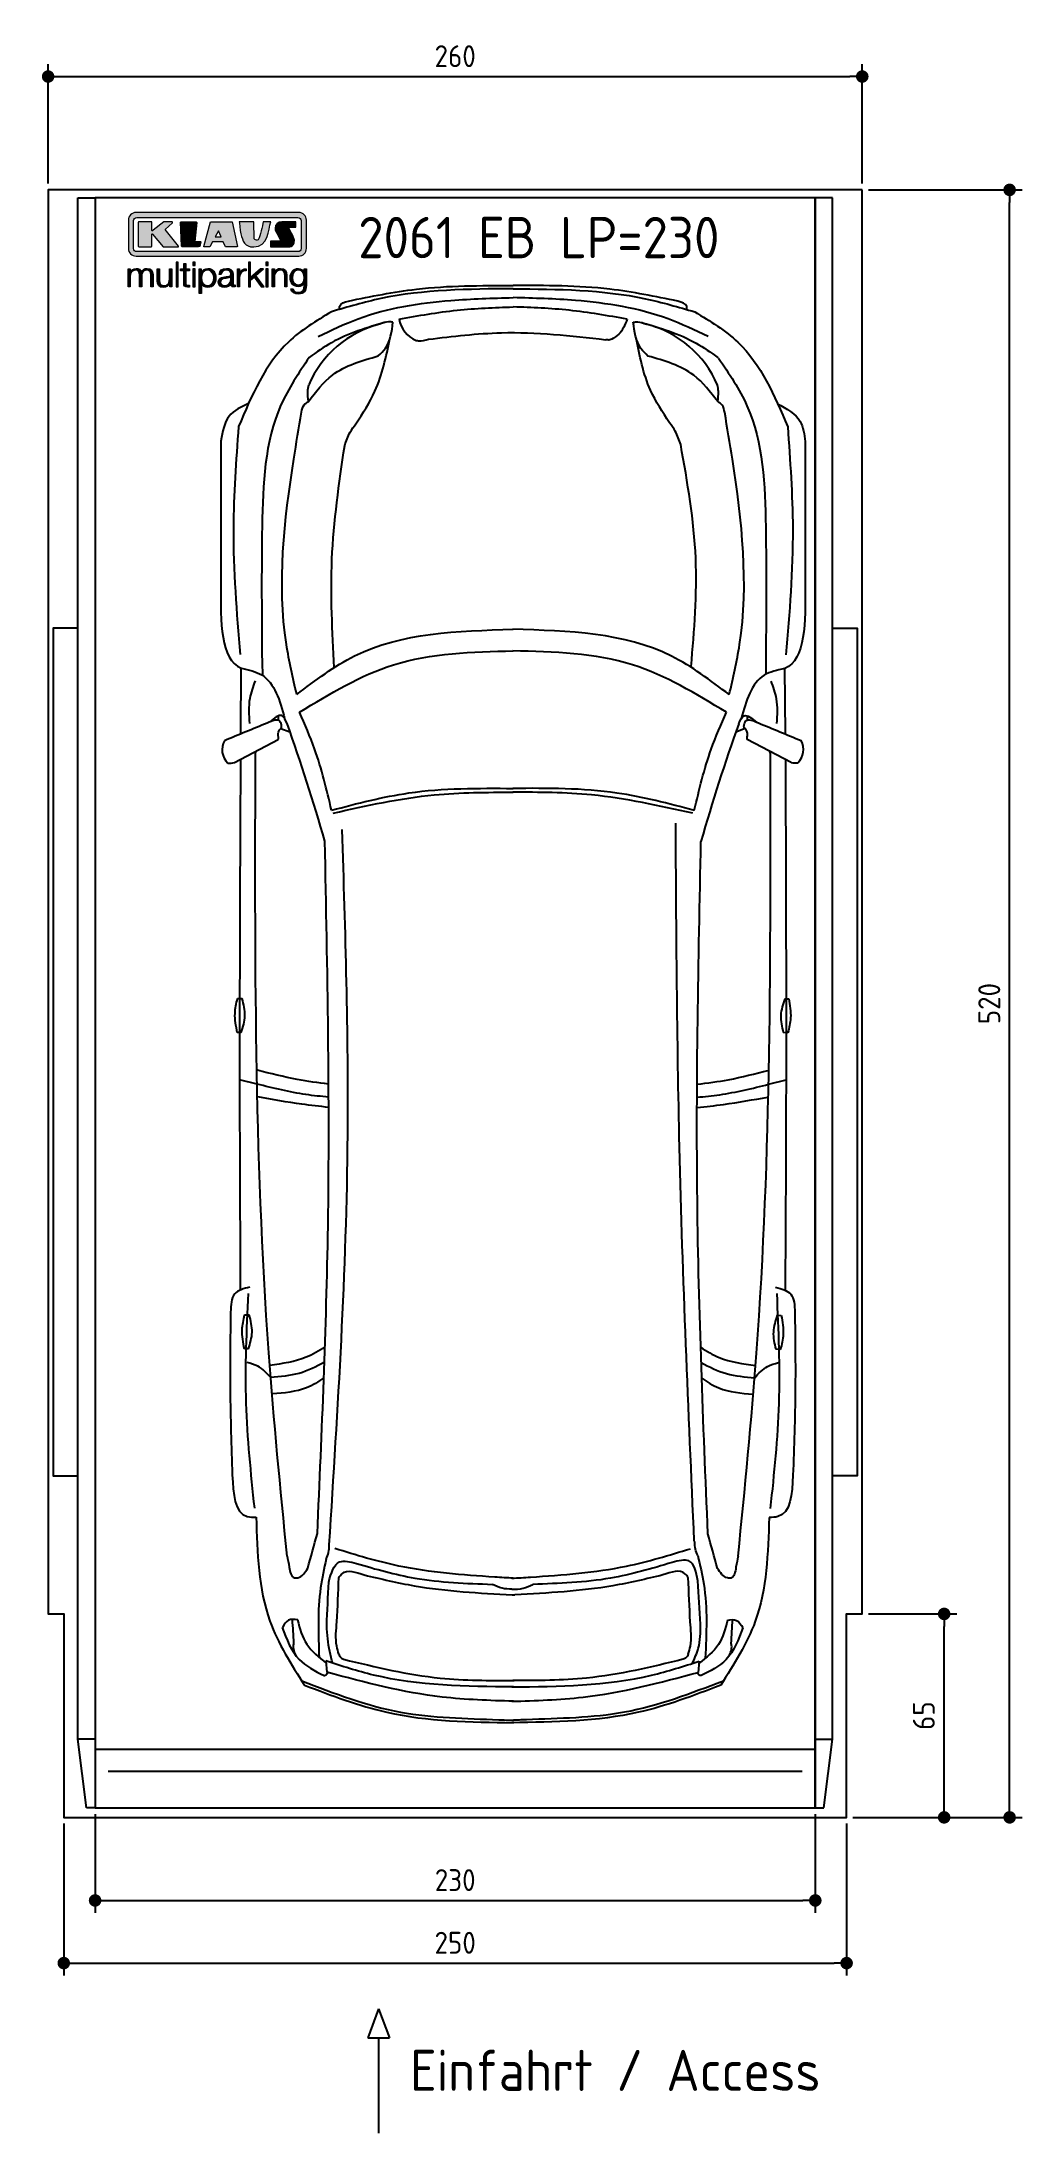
# Model space of a CAD drawing. Header units: millimetres. Extents: x -20 to 3111, y -1009 to 5673.
import ezdxf

# ---------------------------------------------------------------- set-up
doc = ezdxf.new("R2010")
doc.units = ezdxf.units.MM
for name, color, linetype in [('4', 3, 'Continuous'), ('5', 3, 'Continuous'), ('Car', 10, 'Continuous'), ('Logo', 7, 'Continuous')]:
    doc.layers.add(name, color=color, linetype=linetype)
doc.styles.get("Standard").update_dxf_attribs({"font": 'ISOCP.SHX'})
doc.dimstyles.new('GEN-ISO', dxfattribs={"dimscale": 20, "dimtxt": 3.5, "dimasz": 2, "dimexe": 2, "dimexo": 1, "dimgap": 1.5, "dimtad": 1, "dimdec": 1, "dimdsep": 46, "dimtxsty": 'Standard', "dimblk": 'PUNKT', "dimcen": 2, "dimclrd": 256, "dimclre": 256, "dimclrt": 2, "dimadec": 0, "dimazin": 0, "dimtp": 0.1, "dimtm": 0.1, "dimtfac": 0.71, "dimtdec": 1, "dimtmove": 2, "dimatfit": 3, "dimldrblk": 'PUNKT', "dimfxl": 0, "dimtolj": 1, "dimarcsym": 0})

msp = doc.modelspace()

# ---------------------------------------------------------------- texts
for s, height, p in [('2061 EB LP=230', 132, (990.22, 4981.72)), ('Einfahrt / Access', 131.25, (1156.02, -873.98))]:
    msp.add_text(s, height=height).set_placement(p)

# ---------------------------------------------------------------- blocks, each defined once
blk = doc.blocks.new('PUNKT')
at = {"layer": '4', "color": 0, "linetype": 'ByBlock'}
blk.add_line((-0.5, 0), (-1, 0), dxfattribs=at)
at = {"layer": '4', "color": 0, "linetype": 'ByBlock', "const_width": 0.5}
blk.add_lwpolyline([(-0.25, 0, 1), (0.25, 0, 1)], format="xyb", close=True, dxfattribs=at)
blk = doc.blocks.new('*D3')
at = {"layer": '5', "lineweight": -2}
for p, q in [((0, 5220), (0, 5602.1)), ((40, 5562.1), (2560, 5562.1)), ((2600, 5220), (2600, 5602.1))]:
    blk.add_line(p, q, dxfattribs=at)
at = {"layer": 'DEFPOINTS', "color": 0}
for p in [(2600, 5562.1), (0, 5200), (2600, 5200)]:
    blk.add_point(p, dxfattribs=at)
at = {"layer": '5', "lineweight": -2, "xscale": 40, "yscale": 40, "zscale": 40, "rotation": 180}
blk.add_blockref('PUNKT', (0, 5562.1), dxfattribs=at)
at = {"layer": '5', "lineweight": -2, "xscale": 40, "yscale": 40, "zscale": 40}
blk.add_blockref('PUNKT', (2600, 5562.1), dxfattribs=at)
at = {"layer": '5', "color": 2, "insert": (1300, 5627.1), "char_height": 70, "attachment_point": 5}
blk.add_mtext('260', dxfattribs=at)
blk = doc.blocks.new('*D4')
at = {"layer": '5', "lineweight": -2}
for p, q in [((50, -20), (50, -505.7)), ((2550, -20), (2550, -505.7)), ((90, -465.7), (2510, -465.7))]:
    blk.add_line(p, q, dxfattribs=at)
at = {"layer": 'DEFPOINTS', "color": 0}
for p in [(50, 0), (2550, 0), (2550, -465.7)]:
    blk.add_point(p, dxfattribs=at)
at = {"layer": '5', "lineweight": -2, "xscale": 40, "yscale": 40, "zscale": 40, "rotation": 180}
blk.add_blockref('PUNKT', (50, -465.7), dxfattribs=at)
at = {"layer": '5', "lineweight": -2, "xscale": 40, "yscale": 40, "zscale": 40}
blk.add_blockref('PUNKT', (2550, -465.7), dxfattribs=at)
at = {"layer": '5', "color": 2, "insert": (1300, -400.7), "char_height": 70, "attachment_point": 5}
blk.add_mtext('250', dxfattribs=at)
blk = doc.blocks.new('*D5')
at = {"layer": '5', "lineweight": -2}
for p, q in [((150, 10), (150, -305.5)), ((2450, 10), (2450, -305.5)), ((190, -265.5), (2410, -265.5))]:
    blk.add_line(p, q, dxfattribs=at)
at = {"layer": 'DEFPOINTS', "color": 0}
for p in [(150, 30), (2450, 30), (2450, -265.5)]:
    blk.add_point(p, dxfattribs=at)
at = {"layer": '5', "lineweight": -2, "xscale": 40, "yscale": 40, "zscale": 40, "rotation": 180}
blk.add_blockref('PUNKT', (150, -265.5), dxfattribs=at)
at = {"layer": '5', "lineweight": -2, "xscale": 40, "yscale": 40, "zscale": 40}
blk.add_blockref('PUNKT', (2450, -265.5), dxfattribs=at)
at = {"layer": '5', "color": 2, "insert": (1300, -200.5), "char_height": 70, "attachment_point": 5}
blk.add_mtext('230', dxfattribs=at)
blk = doc.blocks.new('*D6')
at = {"layer": '5', "lineweight": -2}
for p, q in [((2620, 5200), (3110.6, 5200)), ((3070.6, 40), (3070.6, 5160)), ((2570, 0), (3110.6, 0))]:
    blk.add_line(p, q, dxfattribs=at)
at = {"layer": 'DEFPOINTS', "color": 0}
for p in [(2600, 5200), (3070.6, 5200), (2550, 0)]:
    blk.add_point(p, dxfattribs=at)
at = {"layer": '5', "lineweight": -2, "xscale": 40, "yscale": 40, "zscale": 40}
for p, rotation in [((3070.6, 5200), 90), ((3070.6, 0), 270)]:
    blk.add_blockref('PUNKT', p, dxfattribs=dict(at, rotation=rotation))
at = {"layer": '5', "color": 2, "insert": (3005.6, 2600), "char_height": 70, "attachment_point": 5, "rotation": 90}
blk.add_mtext('\\A1;520', dxfattribs=at)
blk = doc.blocks.new('*D7')
at = {"layer": '5', "lineweight": -2}
for p, q in [((2620, 650), (2901.5, 650)), ((2861.5, 40), (2861.5, 610)), ((2570, 0), (2901.5, 0))]:
    blk.add_line(p, q, dxfattribs=at)
at = {"layer": 'DEFPOINTS', "color": 0}
for p in [(2600, 650), (2861.5, 650), (2550, 0)]:
    blk.add_point(p, dxfattribs=at)
at = {"layer": '5', "lineweight": -2, "xscale": 40, "yscale": 40, "zscale": 40}
for p, rotation in [((2861.5, 650), 90), ((2861.5, 0), 270)]:
    blk.add_blockref('PUNKT', p, dxfattribs=dict(at, rotation=rotation))
at = {"layer": '5', "color": 2, "insert": (2796.5, 325), "char_height": 70, "attachment_point": 5, "rotation": 90}
blk.add_mtext('\\A1;65', dxfattribs=at)
blk = doc.blocks.new('KLAUS')
at = {"layer": 'Logo'}
h = blk.add_hatch(color=8, dxfattribs=at)
h.dxf.hatch_style = 2
edge = h.paths.add_edge_path()
edge.add_spline(control_points=[(3.6, 29.09), (2.88, 29.09), (2.3, 28.51), (2.3, 27.8), (2.3, 27.8), (2.3, 16.11), (2.3, 16.11), (2.3, 15.39), (2.88, 14.81), (3.6, 14.81), (3.6, 14.81), (71.16, 14.81), (71.16, 14.81), (71.88, 14.81), (72.46, 15.39), (72.46, 16.11), (72.46, 16.11), (72.46, 27.8), (72.46, 27.8), (72.46, 28.51), (71.88, 29.09), (71.16, 29.09), (71.16, 29.09), (3.6, 29.09), (3.6, 29.09), (3.6, 29.09), (3.6, 29.09), (3.6, 29.09)], knot_values=[0, 0, 0, 0, 1, 1, 1, 2, 2, 2, 3, 3, 3, 4, 4, 4, 5, 5, 5, 6, 6, 6, 7, 7, 7, 8, 8, 8, 9, 9, 9, 9], degree=3, periodic=0)
edge = h.paths.add_edge_path()
edge.add_spline(control_points=[(3.35, 31.23), (3.35, 31.23), (71.47, 31.23), (71.47, 31.23), (73.26, 31.23), (74.71, 29.77), (74.71, 27.99), (74.71, 27.99), (74.71, 16.17), (74.71, 16.17), (74.71, 14.38), (73.26, 12.93), (71.47, 12.93), (71.47, 12.93), (3.35, 12.93), (3.35, 12.93), (1.56, 12.93), (0.11, 14.38), (0.11, 16.17), (0.11, 16.17), (0.11, 27.99), (0.11, 27.99), (0.11, 29.77), (1.56, 31.23), (3.35, 31.23), (3.35, 31.23), (3.35, 31.23), (3.35, 31.23)], knot_values=[0, 0, 0, 0, 1, 1, 1, 2, 2, 2, 3, 3, 3, 4, 4, 4, 5, 5, 5, 6, 6, 6, 7, 7, 7, 8, 8, 8, 9, 9, 9, 9], degree=3, periodic=0)
h = blk.add_hatch(color=8, dxfattribs=at)
h.dxf.hatch_style = 2
edge = h.paths.add_edge_path()
edge.add_spline(control_points=[(4.5, 27.33), (4.5, 27.33), (9.7, 27.33), (9.7, 27.33), (9.84, 27.33), (9.96, 27.22), (9.96, 27.08), (9.96, 27.08), (9.96, 23.69), (9.96, 23.69), (9.96, 23.69), (9.94, 23.64), (10.04, 23.59), (10.14, 23.53), (10.2, 23.57), (10.2, 23.57), (10.2, 23.57), (10.51, 23.75), (10.51, 23.75), (10.51, 23.75), (14.94, 27.33), (14.94, 27.33), (14.94, 27.33), (18.41, 27.33), (18.41, 27.33), (18.41, 27.33), (18.49, 27.33), (18.56, 27.2), (18.65, 27.04), (18.53, 26.91), (18.53, 26.91), (18.53, 26.91), (15.49, 24.11), (15.49, 24.11), (15.49, 24.11), (21.14, 17.06), (21.14, 17.06), (21.14, 17.06), (21.13, 16.91), (21.13, 16.91), (21.08, 16.84), (20.99, 16.82), (20.99, 16.82), (20.99, 16.82), (14.7, 16.82), (14.7, 16.82), (14.7, 16.82), (10.26, 22.17), (10.26, 22.17), (10.26, 22.17), (10.19, 22.24), (10.08, 22.21), (9.97, 22.18), (9.96, 22.11), (9.96, 22.11), (9.96, 22.11), (9.96, 17.08), (9.96, 17.08), (9.96, 16.94), (9.84, 16.82), (9.7, 16.82), (9.7, 16.82), (4.5, 16.82), (4.5, 16.82), (4.36, 16.82), (4.25, 16.94), (4.25, 17.08), (4.25, 17.08), (4.25, 27.08), (4.25, 27.08), (4.25, 27.22), (4.36, 27.33), (4.5, 27.33), (4.5, 27.33), (4.5, 27.33), (4.5, 27.33)], knot_values=[0, 0, 0, 0, 1, 1, 1, 2, 2, 2, 3, 3, 3, 4, 4, 4, 5, 5, 5, 6, 6, 6, 7, 7, 7, 8, 8, 8, 9, 9, 9, 10, 10, 10, 11, 11, 11, 12, 12, 12, 13, 13, 13, 14, 14, 14, 15, 15, 15, 16, 16, 16, 17, 17, 17, 18, 18, 18, 19, 19, 19, 20, 20, 20, 21, 21, 21, 22, 22, 22, 23, 23, 23, 24, 24, 24, 25, 25, 25, 25], degree=3, periodic=0)
h = blk.add_hatch(color=8, dxfattribs=at)
h.dxf.hatch_style = 2
h.paths.add_polyline_path([(22.42, 17.06), (21.97, 27.15), (22.24, 27.33), (28.55, 27.33), (28.86, 26.97), (28.01, 19.08), (30.26, 19.07), (30.44, 18.95), (30.08, 16.95), (29.49, 16.82), (22.6, 16.82)])
h = blk.add_hatch(color=8, dxfattribs=at)
h.paths.add_polyline_path([(36.52, 21.01), (38.93, 21.01), (37.87, 23.57)])
h.paths.add_polyline_path([(34.52, 27.33), (43.65, 27.33), (45.76, 16.94), (45.57, 16.82), (40.83, 16.82), (39.89, 18.95), (35.42, 18.95), (34.27, 16.82), (31.78, 16.82), (31.66, 17)])
h = blk.add_hatch(color=8, dxfattribs=at)
h.dxf.hatch_style = 2
edge = h.paths.add_edge_path()
edge.add_spline(control_points=[(52.69, 27.32), (52.69, 27.32), (52.88, 20.14), (52.88, 20.14), (53.01, 19.89), (53.2, 19.77), (53.43, 19.71), (53.91, 19.59), (54.43, 19.57), (54.64, 20.03), (55.23, 21.34), (56.27, 25.45), (56.6, 27.33), (56.6, 27.33), (59.77, 27.33), (59.77, 27.33), (58.77, 23.9), (58.56, 16.82), (52.63, 16.76), (48.72, 16.72), (48.01, 19.35), (47.27, 22.24), (46.89, 23.68), (46.54, 27.33), (46.54, 27.33), (46.54, 27.33), (52.69, 27.32), (52.69, 27.32), (52.69, 27.32), (52.69, 27.32), (52.69, 27.32)], knot_values=[0, 0, 0, 0, 1, 1, 1, 2, 2, 2, 3, 3, 3, 4, 4, 4, 5, 5, 5, 6, 6, 6, 7, 7, 7, 8, 8, 8, 9, 9, 9, 10, 10, 10, 10], degree=3, periodic=0)
h = blk.add_hatch(color=8, dxfattribs=at)
h.dxf.hatch_style = 2
edge = h.paths.add_edge_path()
edge.add_spline(control_points=[(64.46, 27.33), (64.46, 27.33), (70.31, 27.33), (70.31, 27.33), (70.31, 26.52), (70.31, 26.02), (70.31, 25.12), (70.31, 25.12), (67.3, 25.12), (67.3, 25.12), (67.24, 25.04), (67.25, 25.11), (67.25, 24.91), (67.25, 24.88), (69.73, 20.38), (69.73, 19.57), (69.73, 16.4), (67.22, 16.81), (65.9, 16.82), (65.9, 16.82), (59.59, 16.82), (59.59, 16.82), (59.59, 17.76), (59.59, 18.23), (59.59, 19.14), (59.59, 19.14), (63.75, 19.14), (63.75, 19.14), (63.82, 19.22), (63.81, 19.11), (63.81, 19.31), (63.81, 20.32), (61.58, 23.06), (61.58, 24.63), (61.58, 26.33), (62.83, 27.34), (64.46, 27.33), (64.46, 27.33), (64.46, 27.33), (64.46, 27.33)], knot_values=[0, 0, 0, 0, 1, 1, 1, 2, 2, 2, 3, 3, 3, 4, 4, 4, 5, 5, 5, 6, 6, 6, 7, 7, 7, 8, 8, 8, 9, 9, 9, 10, 10, 10, 11, 11, 11, 12, 12, 12, 13, 13, 13, 13], degree=3, periodic=0)
h = blk.add_hatch(color=30, dxfattribs=at)
h.dxf.hatch_style = 2
h.paths.add_polyline_path([(20.07, 0), (20.99, 0), (20.99, 10.45), (20.07, 10.45)])
h = blk.add_hatch(color=30, dxfattribs=at)
h.dxf.hatch_style = 2
edge = h.paths.add_edge_path()
edge.add_spline(control_points=[(24.22, 9.82), (24.22, 9.82), (23.3, 9.82), (23.3, 9.82), (23.3, 9.82), (23.3, 7.55), (23.3, 7.55), (23.3, 7.55), (21.98, 7.55), (21.98, 7.55), (21.98, 7.55), (21.98, 6.78), (21.98, 6.78), (21.98, 6.78), (23.3, 6.78), (23.3, 6.78), (23.3, 6.78), (23.3, 1.61), (23.3, 1.61), (23.28, 0.32), (23.71, -0.09), (24.94, -0.09), (25.22, -0.09), (25.48, -0.06), (25.76, -0.06), (25.76, -0.06), (25.76, 0.73), (25.76, 0.73), (25.5, 0.7), (25.23, 0.69), (24.97, 0.69), (24.31, 0.73), (24.22, 1.08), (24.22, 1.68), (24.22, 1.68), (24.22, 6.78), (24.22, 6.78), (24.22, 6.78), (25.76, 6.78), (25.76, 6.78), (25.76, 6.78), (25.76, 7.55), (25.76, 7.55), (25.76, 7.55), (24.22, 7.55), (24.22, 7.55), (24.22, 7.55), (24.22, 9.82), (24.22, 9.82), (24.22, 9.82), (24.22, 9.82), (24.22, 9.82)], knot_values=[0, 0, 0, 0, 1, 1, 1, 2, 2, 2, 3, 3, 3, 4, 4, 4, 5, 5, 5, 6, 6, 6, 7, 7, 7, 8, 8, 8, 9, 9, 9, 10, 10, 10, 11, 11, 11, 12, 12, 12, 13, 13, 13, 14, 14, 14, 15, 15, 15, 16, 16, 16, 17, 17, 17, 17], degree=3, periodic=0)
h = blk.add_hatch(color=30, dxfattribs=at)
h.paths.add_polyline_path([(27.1, 0), (28.03, 0), (28.03, 7.55), (27.1, 7.55)])
h.paths.add_polyline_path([(27.1, 8.98), (28.03, 8.98), (28.03, 10.45), (27.1, 10.45)])
h = blk.add_hatch(color=30, dxfattribs=at)
h.dxf.hatch_style = 2
h.paths.add_polyline_path([(50.4, 0), (51.32, 0), (51.32, 2.87), (52.82, 4.11), (55.8, 0), (56.96, 0), (53.52, 4.76), (56.74, 7.55), (55.51, 7.55), (51.32, 3.89), (51.32, 10.45), (50.4, 10.45)])
h = blk.add_hatch(color=30, dxfattribs=at)
h.paths.add_polyline_path([(57.74, 0), (58.66, 0), (58.66, 7.55), (57.74, 7.55)])
h.paths.add_polyline_path([(57.74, 8.98), (58.66, 8.98), (58.66, 10.45), (57.74, 10.45)])
h = blk.add_hatch(color=30, dxfattribs=at)
h.dxf.hatch_style = 2
edge = h.paths.add_edge_path()
edge.add_spline(control_points=[(0, 0), (0, 0), (0.92, 0), (0.92, 0), (0.92, 0), (0.92, 4.22), (0.92, 4.22), (0.94, 5.8), (1.58, 7), (3.18, 7), (4.35, 7), (4.77, 6.15), (4.76, 5.12), (4.76, 5.12), (4.76, 0), (4.76, 0), (4.76, 0), (5.68, 0), (5.68, 0), (5.68, 0), (5.68, 4.27), (5.68, 4.27), (5.68, 5.68), (6.14, 7), (7.73, 7), (9.05, 7), (9.52, 6.32), (9.52, 5.08), (9.52, 5.08), (9.52, 0), (9.52, 0), (9.52, 0), (10.44, 0), (10.44, 0), (10.44, 0), (10.44, 5.12), (10.44, 5.12), (10.44, 6.91), (9.59, 7.77), (7.94, 7.77), (6.94, 7.77), (5.99, 7.29), (5.54, 6.3), (5.26, 7.29), (4.36, 7.77), (3.37, 7.77), (2.17, 7.77), (1.38, 7.19), (0.89, 6.28), (0.89, 6.28), (0.85, 6.28), (0.85, 6.28), (0.85, 6.28), (0.85, 7.55), (0.85, 7.55), (0.85, 7.55), (0, 7.55), (0, 7.55), (0, 7.55), (0, 0), (0, 0), (0, 0), (0, 0), (0, 0)], knot_values=[0, 0, 0, 0, 1, 1, 1, 2, 2, 2, 3, 3, 3, 4, 4, 4, 5, 5, 5, 6, 6, 6, 7, 7, 7, 8, 8, 8, 9, 9, 9, 10, 10, 10, 11, 11, 11, 12, 12, 12, 13, 13, 13, 14, 14, 14, 15, 15, 15, 16, 16, 16, 17, 17, 17, 18, 18, 18, 19, 19, 19, 20, 20, 20, 21, 21, 21, 21], degree=3, periodic=0)
h = blk.add_hatch(color=30, dxfattribs=at)
h.dxf.hatch_style = 2
edge = h.paths.add_edge_path()
edge.add_spline(control_points=[(18.31, 7.55), (18.31, 7.55), (17.39, 7.55), (17.39, 7.55), (17.39, 7.55), (17.39, 3.59), (17.39, 3.59), (17.39, 2.05), (16.7, 0.56), (15.12, 0.56), (13.66, 0.56), (13.15, 1.27), (13.1, 2.64), (13.1, 2.64), (13.1, 7.55), (13.1, 7.55), (13.1, 7.55), (12.18, 7.55), (12.18, 7.55), (12.18, 7.55), (12.18, 2.65), (12.18, 2.65), (12.18, 0.89), (12.93, -0.22), (14.83, -0.22), (15.96, -0.22), (16.95, 0.35), (17.44, 1.36), (17.44, 1.36), (17.47, 1.36), (17.47, 1.36), (17.47, 1.36), (17.47, 0), (17.47, 0), (17.47, 0), (18.31, 0), (18.31, 0), (18.31, 0), (18.31, 7.55), (18.31, 7.55), (18.31, 7.55), (18.31, 7.55), (18.31, 7.55)], knot_values=[0, 0, 0, 0, 1, 1, 1, 2, 2, 2, 3, 3, 3, 4, 4, 4, 5, 5, 5, 6, 6, 6, 7, 7, 7, 8, 8, 8, 9, 9, 9, 10, 10, 10, 11, 11, 11, 12, 12, 12, 13, 13, 13, 14, 14, 14, 14], degree=3, periodic=0)
h = blk.add_hatch(color=30, dxfattribs=at)
edge = h.paths.add_edge_path()
edge.add_spline(control_points=[(35.84, 3.78), (35.84, 2.21), (35.12, 0.56), (33.37, 0.56), (31.4, 0.56), (30.72, 2.21), (30.72, 3.78), (30.72, 5.49), (31.33, 7), (33.37, 7), (35.12, 7), (35.84, 5.34), (35.84, 3.78), (35.84, 3.78), (35.84, 3.78), (35.84, 3.78)], knot_values=[0, 0, 0, 0, 1, 1, 1, 2, 2, 2, 3, 3, 3, 4, 4, 4, 5, 5, 5, 5], degree=3, periodic=0)
edge = h.paths.add_edge_path()
edge.add_spline(control_points=[(29.79, -2.8), (29.79, -2.8), (30.72, -2.8), (30.72, -2.8), (30.72, -2.8), (30.72, 1.43), (30.72, 1.43), (30.72, 1.43), (30.74, 1.43), (30.74, 1.43), (31.14, 0.35), (32.24, -0.22), (33.37, -0.22), (35.66, -0.22), (36.76, 1.64), (36.76, 3.78), (36.76, 5.91), (35.66, 7.77), (33.37, 7.77), (32.15, 7.77), (31.1, 7.14), (30.67, 6.12), (30.67, 6.12), (30.64, 6.12), (30.64, 6.12), (30.64, 6.12), (30.64, 7.55), (30.64, 7.55), (30.64, 7.55), (29.79, 7.55), (29.79, 7.55), (29.79, 7.55), (29.79, -2.8), (29.79, -2.8), (29.79, -2.8), (29.79, -2.8), (29.79, -2.8)], knot_values=[0, 0, 0, 0, 1, 1, 1, 2, 2, 2, 3, 3, 3, 4, 4, 4, 5, 5, 5, 6, 6, 6, 7, 7, 7, 8, 8, 8, 9, 9, 9, 10, 10, 10, 11, 11, 11, 12, 12, 12, 12], degree=3, periodic=0)
h = blk.add_hatch(color=30, dxfattribs=at)
edge = h.paths.add_edge_path()
edge.add_spline(control_points=[(43.03, 2.93), (43.04, 1.45), (41.8, 0.56), (40.39, 0.56), (39.53, 0.56), (38.71, 1.13), (38.71, 2.05), (38.71, 3.53), (40.66, 3.51), (42.22, 3.79), (42.47, 3.84), (42.88, 3.91), (43, 4.13), (43, 4.13), (43.03, 4.13), (43.03, 4.13), (43.03, 4.13), (43.03, 2.93), (43.03, 2.93), (43.03, 2.93), (43.03, 2.93), (43.03, 2.93)], knot_values=[0, 0, 0, 0, 1, 1, 1, 2, 2, 2, 3, 3, 3, 4, 4, 4, 5, 5, 5, 6, 6, 6, 7, 7, 7, 7], degree=3, periodic=0)
edge = h.paths.add_edge_path()
edge.add_spline(control_points=[(39.03, 5.24), (39.06, 6.47), (39.91, 7), (41.05, 7), (42.14, 7), (43.03, 6.69), (43.03, 5.45), (43.03, 4.61), (42.6, 4.51), (41.84, 4.42), (39.85, 4.19), (37.79, 4.11), (37.79, 1.99), (37.79, 0.47), (38.93, -0.22), (40.32, -0.22), (41.77, -0.22), (42.43, 0.34), (43.07, 1.32), (43.07, 1.32), (43.1, 1.32), (43.1, 1.32), (43.1, 0.53), (43.25, 0), (44.19, 0), (44.43, 0), (44.58, 0.01), (44.79, 0.06), (44.79, 0.06), (44.79, 0.83), (44.79, 0.83), (44.71, 0.81), (44.6, 0.78), (44.49, 0.78), (44.13, 0.78), (43.95, 0.98), (43.95, 1.33), (43.95, 1.33), (43.95, 5.34), (43.95, 5.34), (43.95, 7.36), (42.5, 7.77), (41.17, 7.77), (39.44, 7.77), (38.2, 7.01), (38.11, 5.24), (38.11, 5.24), (39.03, 5.24), (39.03, 5.24), (39.03, 5.24), (39.03, 5.24), (39.03, 5.24)], knot_values=[0, 0, 0, 0, 1, 1, 1, 2, 2, 2, 3, 3, 3, 4, 4, 4, 5, 5, 5, 6, 6, 6, 7, 7, 7, 8, 8, 8, 9, 9, 9, 10, 10, 10, 11, 11, 11, 12, 12, 12, 13, 13, 13, 14, 14, 14, 15, 15, 15, 16, 16, 16, 17, 17, 17, 17], degree=3, periodic=0)
h = blk.add_hatch(color=30, dxfattribs=at)
h.dxf.hatch_style = 2
edge = h.paths.add_edge_path()
edge.add_spline(control_points=[(45.79, 0), (45.79, 0), (46.71, 0), (46.71, 0), (46.71, 0), (46.71, 4.03), (46.71, 4.03), (46.71, 5.59), (47.85, 6.82), (49.52, 6.73), (49.52, 6.73), (49.52, 7.66), (49.52, 7.66), (48.16, 7.72), (47.14, 7), (46.67, 5.78), (46.67, 5.78), (46.64, 5.78), (46.64, 5.78), (46.64, 5.78), (46.64, 7.55), (46.64, 7.55), (46.64, 7.55), (45.79, 7.55), (45.79, 7.55), (45.79, 7.55), (45.79, 0), (45.79, 0), (45.79, 0), (45.79, 0), (45.79, 0)], knot_values=[0, 0, 0, 0, 1, 1, 1, 2, 2, 2, 3, 3, 3, 4, 4, 4, 5, 5, 5, 6, 6, 6, 7, 7, 7, 8, 8, 8, 9, 9, 9, 10, 10, 10, 10], degree=3, periodic=0)
h = blk.add_hatch(color=30, dxfattribs=at)
h.dxf.hatch_style = 2
edge = h.paths.add_edge_path()
edge.add_spline(control_points=[(60.41, 0), (60.41, 0), (61.33, 0), (61.33, 0), (61.33, 0), (61.33, 4.41), (61.33, 4.41), (61.36, 5.89), (62.24, 7), (63.7, 7), (65.2, 7), (65.62, 6.02), (65.62, 4.71), (65.62, 4.71), (65.62, 0), (65.62, 0), (65.62, 0), (66.54, 0), (66.54, 0), (66.54, 0), (66.54, 4.86), (66.54, 4.86), (66.54, 6.66), (65.9, 7.77), (63.78, 7.77), (62.71, 7.77), (61.7, 7.16), (61.36, 6.25), (61.36, 6.25), (61.33, 6.25), (61.33, 6.25), (61.33, 6.25), (61.33, 7.55), (61.33, 7.55), (61.33, 7.55), (60.41, 7.55), (60.41, 7.55), (60.41, 7.55), (60.41, 0), (60.41, 0), (60.41, 0), (60.41, 0), (60.41, 0)], knot_values=[0, 0, 0, 0, 1, 1, 1, 2, 2, 2, 3, 3, 3, 4, 4, 4, 5, 5, 5, 6, 6, 6, 7, 7, 7, 8, 8, 8, 9, 9, 9, 10, 10, 10, 11, 11, 11, 12, 12, 12, 13, 13, 13, 14, 14, 14, 14], degree=3, periodic=0)
h = blk.add_hatch(color=30, dxfattribs=at)
edge = h.paths.add_edge_path()
edge.add_spline(control_points=[(71.32, 0.86), (69.62, 0.86), (68.83, 2.34), (68.83, 3.86), (68.83, 5.43), (69.56, 7), (71.32, 7), (73.06, 7), (73.75, 5.34), (73.75, 3.86), (73.75, 2.33), (72.91, 0.86), (71.32, 0.86), (71.32, 0.86), (71.32, 0.86), (71.32, 0.86)], knot_values=[0, 0, 0, 0, 1, 1, 1, 2, 2, 2, 3, 3, 3, 4, 4, 4, 5, 5, 5, 5], degree=3, periodic=0)
edge = h.paths.add_edge_path()
edge.add_spline(control_points=[(74.67, 7.55), (74.67, 7.55), (73.75, 7.55), (73.75, 7.55), (73.75, 7.55), (73.75, 6.25), (73.75, 6.25), (73.75, 6.25), (73.72, 6.25), (73.72, 6.25), (73.35, 7.09), (72.41, 7.77), (71.32, 7.77), (69.13, 7.77), (67.9, 6.05), (67.9, 3.97), (67.9, 1.82), (68.9, 0.09), (71.32, 0.09), (72.4, 0.09), (73.29, 0.72), (73.72, 1.64), (73.72, 1.64), (73.75, 1.64), (73.75, 1.64), (73.75, 1.64), (73.75, 0.61), (73.75, 0.61), (73.75, -1.23), (73.01, -2.24), (71.32, -2.24), (70.29, -2.24), (69.31, -1.85), (69.1, -0.73), (69.1, -0.73), (68.18, -0.73), (68.18, -0.73), (68.31, -2.34), (69.81, -3.02), (71.32, -3.02), (73.79, -3.02), (74.65, -1.64), (74.67, 0.61), (74.67, 0.61), (74.67, 7.55), (74.67, 7.55), (74.67, 7.55), (74.67, 7.55), (74.67, 7.55)], knot_values=[0, 0, 0, 0, 1, 1, 1, 2, 2, 2, 3, 3, 3, 4, 4, 4, 5, 5, 5, 6, 6, 6, 7, 7, 7, 8, 8, 8, 9, 9, 9, 10, 10, 10, 11, 11, 11, 12, 12, 12, 13, 13, 13, 14, 14, 14, 15, 15, 15, 16, 16, 16, 16], degree=3, periodic=0)
at = {"layer": 'Logo', "lineweight": 0}
for points in [[(22.42, 17.06), (21.97, 27.15), (22.24, 27.33), (28.55, 27.33), (28.86, 26.97), (28.01, 19.08), (30.26, 19.07), (30.44, 18.95), (30.08, 16.95), (29.49, 16.82), (22.6, 16.82), (22.42, 17.06), (22.42, 17.06)], [(34.52, 27.33), (43.65, 27.33), (45.76, 16.94), (45.57, 16.82), (40.83, 16.82), (39.89, 18.95), (35.42, 18.95), (34.27, 16.82), (31.78, 16.82), (31.66, 17), (34.52, 27.33), (34.52, 27.33)], [(36.52, 21.01), (38.93, 21.01), (37.87, 23.57), (36.52, 21.01), (36.52, 21.01)], [(20.07, 0), (20.99, 0), (20.99, 10.45), (20.07, 10.45), (20.07, 0), (20.07, 0)], [(27.1, 8.98), (28.03, 8.98), (28.03, 10.45), (27.1, 10.45), (27.1, 8.98), (27.1, 8.98)], [(50.4, 0), (51.32, 0), (51.32, 2.87), (52.82, 4.11), (55.8, 0), (56.96, 0), (53.52, 4.76), (56.74, 7.55), (55.51, 7.55), (51.32, 3.89), (51.32, 10.45), (50.4, 10.45), (50.4, 0), (50.4, 0)], [(57.74, 8.98), (58.66, 8.98), (58.66, 10.45), (57.74, 10.45), (57.74, 8.98), (57.74, 8.98)], [(27.1, 0), (28.03, 0), (28.03, 7.55), (27.1, 7.55), (27.1, 0), (27.1, 0)], [(57.74, 0), (58.66, 0), (58.66, 7.55), (57.74, 7.55), (57.74, 0), (57.74, 0)]]:
    blk.add_lwpolyline(points, dxfattribs=at)
for points, knots in [([(3.35, 31.23), (3.35, 31.23), (71.47, 31.23), (71.47, 31.23), (73.26, 31.23), (74.71, 29.77), (74.71, 27.99), (74.71, 27.99), (74.71, 16.17), (74.71, 16.17), (74.71, 14.38), (73.26, 12.93), (71.47, 12.93), (71.47, 12.93), (3.35, 12.93), (3.35, 12.93), (1.56, 12.93), (0.11, 14.38), (0.11, 16.17), (0.11, 16.17), (0.11, 27.99), (0.11, 27.99), (0.11, 29.77), (1.56, 31.23), (3.35, 31.23), (3.35, 31.23), (3.35, 31.23), (3.35, 31.23)], [0, 0, 0, 0, 1, 1, 1, 2, 2, 2, 3, 3, 3, 4, 4, 4, 5, 5, 5, 6, 6, 6, 7, 7, 7, 8, 8, 8, 9, 9, 9, 9]), ([(3.6, 29.09), (2.88, 29.09), (2.3, 28.51), (2.3, 27.8), (2.3, 27.8), (2.3, 16.11), (2.3, 16.11), (2.3, 15.39), (2.88, 14.81), (3.6, 14.81), (3.6, 14.81), (71.16, 14.81), (71.16, 14.81), (71.88, 14.81), (72.46, 15.39), (72.46, 16.11), (72.46, 16.11), (72.46, 27.8), (72.46, 27.8), (72.46, 28.51), (71.88, 29.09), (71.16, 29.09), (71.16, 29.09), (3.6, 29.09), (3.6, 29.09), (3.6, 29.09), (3.6, 29.09), (3.6, 29.09)], [0, 0, 0, 0, 1, 1, 1, 2, 2, 2, 3, 3, 3, 4, 4, 4, 5, 5, 5, 6, 6, 6, 7, 7, 7, 8, 8, 8, 9, 9, 9, 9]), ([(4.5, 27.33), (4.5, 27.33), (9.7, 27.33), (9.7, 27.33), (9.84, 27.33), (9.96, 27.22), (9.96, 27.08), (9.96, 27.08), (9.96, 23.69), (9.96, 23.69), (9.96, 23.69), (9.94, 23.64), (10.04, 23.59), (10.14, 23.53), (10.2, 23.57), (10.2, 23.57), (10.2, 23.57), (10.51, 23.75), (10.51, 23.75), (10.51, 23.75), (14.94, 27.33), (14.94, 27.33), (14.94, 27.33), (18.41, 27.33), (18.41, 27.33), (18.41, 27.33), (18.49, 27.33), (18.56, 27.2), (18.65, 27.04), (18.53, 26.91), (18.53, 26.91), (18.53, 26.91), (15.49, 24.11), (15.49, 24.11), (15.49, 24.11), (21.14, 17.06), (21.14, 17.06), (21.14, 17.06), (21.13, 16.91), (21.13, 16.91), (21.08, 16.84), (20.99, 16.82), (20.99, 16.82), (20.99, 16.82), (14.7, 16.82), (14.7, 16.82), (14.7, 16.82), (10.26, 22.17), (10.26, 22.17), (10.26, 22.17), (10.19, 22.24), (10.08, 22.21), (9.97, 22.18), (9.96, 22.11), (9.96, 22.11), (9.96, 22.11), (9.96, 17.08), (9.96, 17.08), (9.96, 16.94), (9.84, 16.82), (9.7, 16.82), (9.7, 16.82), (4.5, 16.82), (4.5, 16.82), (4.36, 16.82), (4.25, 16.94), (4.25, 17.08), (4.25, 17.08), (4.25, 27.08), (4.25, 27.08), (4.25, 27.22), (4.36, 27.33), (4.5, 27.33), (4.5, 27.33), (4.5, 27.33), (4.5, 27.33)], [0, 0, 0, 0, 1, 1, 1, 2, 2, 2, 3, 3, 3, 4, 4, 4, 5, 5, 5, 6, 6, 6, 7, 7, 7, 8, 8, 8, 9, 9, 9, 10, 10, 10, 11, 11, 11, 12, 12, 12, 13, 13, 13, 14, 14, 14, 15, 15, 15, 16, 16, 16, 17, 17, 17, 18, 18, 18, 19, 19, 19, 20, 20, 20, 21, 21, 21, 22, 22, 22, 23, 23, 23, 24, 24, 24, 25, 25, 25, 25]), ([(52.69, 27.32), (52.69, 27.32), (52.88, 20.14), (52.88, 20.14), (53.01, 19.89), (53.2, 19.77), (53.43, 19.71), (53.91, 19.59), (54.43, 19.57), (54.64, 20.03), (55.23, 21.34), (56.27, 25.45), (56.6, 27.33), (56.6, 27.33), (59.77, 27.33), (59.77, 27.33), (58.77, 23.9), (58.56, 16.82), (52.63, 16.76), (48.72, 16.72), (48.01, 19.35), (47.27, 22.24), (46.89, 23.68), (46.54, 27.33), (46.54, 27.33), (46.54, 27.33), (52.69, 27.32), (52.69, 27.32), (52.69, 27.32), (52.69, 27.32), (52.69, 27.32)], [0, 0, 0, 0, 1, 1, 1, 2, 2, 2, 3, 3, 3, 4, 4, 4, 5, 5, 5, 6, 6, 6, 7, 7, 7, 8, 8, 8, 9, 9, 9, 10, 10, 10, 10]), ([(64.46, 27.33), (64.46, 27.33), (70.31, 27.33), (70.31, 27.33), (70.31, 26.52), (70.31, 26.02), (70.31, 25.12), (70.31, 25.12), (67.3, 25.12), (67.3, 25.12), (67.24, 25.04), (67.25, 25.11), (67.25, 24.91), (67.25, 24.88), (69.73, 20.38), (69.73, 19.57), (69.73, 16.4), (67.22, 16.81), (65.9, 16.82), (65.9, 16.82), (59.59, 16.82), (59.59, 16.82), (59.59, 17.76), (59.59, 18.23), (59.59, 19.14), (59.59, 19.14), (63.75, 19.14), (63.75, 19.14), (63.82, 19.22), (63.81, 19.11), (63.81, 19.31), (63.81, 20.32), (61.58, 23.06), (61.58, 24.63), (61.58, 26.33), (62.83, 27.34), (64.46, 27.33), (64.46, 27.33), (64.46, 27.33), (64.46, 27.33)], [0, 0, 0, 0, 1, 1, 1, 2, 2, 2, 3, 3, 3, 4, 4, 4, 5, 5, 5, 6, 6, 6, 7, 7, 7, 8, 8, 8, 9, 9, 9, 10, 10, 10, 11, 11, 11, 12, 12, 12, 13, 13, 13, 13]), ([(24.22, 9.82), (24.22, 9.82), (23.3, 9.82), (23.3, 9.82), (23.3, 9.82), (23.3, 7.55), (23.3, 7.55), (23.3, 7.55), (21.98, 7.55), (21.98, 7.55), (21.98, 7.55), (21.98, 6.78), (21.98, 6.78), (21.98, 6.78), (23.3, 6.78), (23.3, 6.78), (23.3, 6.78), (23.3, 1.61), (23.3, 1.61), (23.28, 0.32), (23.71, -0.09), (24.94, -0.09), (25.22, -0.09), (25.48, -0.06), (25.76, -0.06), (25.76, -0.06), (25.76, 0.73), (25.76, 0.73), (25.5, 0.7), (25.23, 0.69), (24.97, 0.69), (24.31, 0.73), (24.22, 1.08), (24.22, 1.68), (24.22, 1.68), (24.22, 6.78), (24.22, 6.78), (24.22, 6.78), (25.76, 6.78), (25.76, 6.78), (25.76, 6.78), (25.76, 7.55), (25.76, 7.55), (25.76, 7.55), (24.22, 7.55), (24.22, 7.55), (24.22, 7.55), (24.22, 9.82), (24.22, 9.82), (24.22, 9.82), (24.22, 9.82), (24.22, 9.82)], [0, 0, 0, 0, 1, 1, 1, 2, 2, 2, 3, 3, 3, 4, 4, 4, 5, 5, 5, 6, 6, 6, 7, 7, 7, 8, 8, 8, 9, 9, 9, 10, 10, 10, 11, 11, 11, 12, 12, 12, 13, 13, 13, 14, 14, 14, 15, 15, 15, 16, 16, 16, 17, 17, 17, 17]), ([(0, 0), (0, 0), (0.92, 0), (0.92, 0), (0.92, 0), (0.92, 4.22), (0.92, 4.22), (0.94, 5.8), (1.58, 7), (3.18, 7), (4.35, 7), (4.77, 6.15), (4.76, 5.12), (4.76, 5.12), (4.76, 0), (4.76, 0), (4.76, 0), (5.68, 0), (5.68, 0), (5.68, 0), (5.68, 4.27), (5.68, 4.27), (5.68, 5.68), (6.14, 7), (7.73, 7), (9.05, 7), (9.52, 6.32), (9.52, 5.08), (9.52, 5.08), (9.52, 0), (9.52, 0), (9.52, 0), (10.44, 0), (10.44, 0), (10.44, 0), (10.44, 5.12), (10.44, 5.12), (10.44, 6.91), (9.59, 7.77), (7.94, 7.77), (6.94, 7.77), (5.99, 7.29), (5.54, 6.3), (5.26, 7.29), (4.36, 7.77), (3.37, 7.77), (2.17, 7.77), (1.38, 7.19), (0.89, 6.28), (0.89, 6.28), (0.85, 6.28), (0.85, 6.28), (0.85, 6.28), (0.85, 7.55), (0.85, 7.55), (0.85, 7.55), (0, 7.55), (0, 7.55), (0, 7.55), (0, 0), (0, 0), (0, 0), (0, 0), (0, 0)], [0, 0, 0, 0, 1, 1, 1, 2, 2, 2, 3, 3, 3, 4, 4, 4, 5, 5, 5, 6, 6, 6, 7, 7, 7, 8, 8, 8, 9, 9, 9, 10, 10, 10, 11, 11, 11, 12, 12, 12, 13, 13, 13, 14, 14, 14, 15, 15, 15, 16, 16, 16, 17, 17, 17, 18, 18, 18, 19, 19, 19, 20, 20, 20, 21, 21, 21, 21]), ([(18.31, 7.55), (18.31, 7.55), (17.39, 7.55), (17.39, 7.55), (17.39, 7.55), (17.39, 3.59), (17.39, 3.59), (17.39, 2.05), (16.7, 0.56), (15.12, 0.56), (13.66, 0.56), (13.15, 1.27), (13.1, 2.64), (13.1, 2.64), (13.1, 7.55), (13.1, 7.55), (13.1, 7.55), (12.18, 7.55), (12.18, 7.55), (12.18, 7.55), (12.18, 2.65), (12.18, 2.65), (12.18, 0.89), (12.93, -0.22), (14.83, -0.22), (15.96, -0.22), (16.95, 0.35), (17.44, 1.36), (17.44, 1.36), (17.47, 1.36), (17.47, 1.36), (17.47, 1.36), (17.47, 0), (17.47, 0), (17.47, 0), (18.31, 0), (18.31, 0), (18.31, 0), (18.31, 7.55), (18.31, 7.55), (18.31, 7.55), (18.31, 7.55), (18.31, 7.55)], [0, 0, 0, 0, 1, 1, 1, 2, 2, 2, 3, 3, 3, 4, 4, 4, 5, 5, 5, 6, 6, 6, 7, 7, 7, 8, 8, 8, 9, 9, 9, 10, 10, 10, 11, 11, 11, 12, 12, 12, 13, 13, 13, 14, 14, 14, 14]), ([(29.79, -2.8), (29.79, -2.8), (30.72, -2.8), (30.72, -2.8), (30.72, -2.8), (30.72, 1.43), (30.72, 1.43), (30.72, 1.43), (30.74, 1.43), (30.74, 1.43), (31.14, 0.35), (32.24, -0.22), (33.37, -0.22), (35.66, -0.22), (36.76, 1.64), (36.76, 3.78), (36.76, 5.91), (35.66, 7.77), (33.37, 7.77), (32.15, 7.77), (31.1, 7.14), (30.67, 6.12), (30.67, 6.12), (30.64, 6.12), (30.64, 6.12), (30.64, 6.12), (30.64, 7.55), (30.64, 7.55), (30.64, 7.55), (29.79, 7.55), (29.79, 7.55), (29.79, 7.55), (29.79, -2.8), (29.79, -2.8), (29.79, -2.8), (29.79, -2.8), (29.79, -2.8)], [0, 0, 0, 0, 1, 1, 1, 2, 2, 2, 3, 3, 3, 4, 4, 4, 5, 5, 5, 6, 6, 6, 7, 7, 7, 8, 8, 8, 9, 9, 9, 10, 10, 10, 11, 11, 11, 12, 12, 12, 12]), ([(35.84, 3.78), (35.84, 2.21), (35.12, 0.56), (33.37, 0.56), (31.4, 0.56), (30.72, 2.21), (30.72, 3.78), (30.72, 5.49), (31.33, 7), (33.37, 7), (35.12, 7), (35.84, 5.34), (35.84, 3.78), (35.84, 3.78), (35.84, 3.78), (35.84, 3.78)], [0, 0, 0, 0, 1, 1, 1, 2, 2, 2, 3, 3, 3, 4, 4, 4, 5, 5, 5, 5]), ([(39.03, 5.24), (39.06, 6.47), (39.91, 7), (41.05, 7), (42.14, 7), (43.03, 6.69), (43.03, 5.45), (43.03, 4.61), (42.6, 4.51), (41.84, 4.42), (39.85, 4.19), (37.79, 4.11), (37.79, 1.99), (37.79, 0.47), (38.93, -0.22), (40.32, -0.22), (41.77, -0.22), (42.43, 0.34), (43.07, 1.32), (43.07, 1.32), (43.1, 1.32), (43.1, 1.32), (43.1, 0.53), (43.25, 0), (44.19, 0), (44.43, 0), (44.58, 0.01), (44.79, 0.06), (44.79, 0.06), (44.79, 0.83), (44.79, 0.83), (44.71, 0.81), (44.6, 0.78), (44.49, 0.78), (44.13, 0.78), (43.95, 0.98), (43.95, 1.33), (43.95, 1.33), (43.95, 5.34), (43.95, 5.34), (43.95, 7.36), (42.5, 7.77), (41.17, 7.77), (39.44, 7.77), (38.2, 7.01), (38.11, 5.24), (38.11, 5.24), (39.03, 5.24), (39.03, 5.24), (39.03, 5.24), (39.03, 5.24), (39.03, 5.24)], [0, 0, 0, 0, 1, 1, 1, 2, 2, 2, 3, 3, 3, 4, 4, 4, 5, 5, 5, 6, 6, 6, 7, 7, 7, 8, 8, 8, 9, 9, 9, 10, 10, 10, 11, 11, 11, 12, 12, 12, 13, 13, 13, 14, 14, 14, 15, 15, 15, 16, 16, 16, 17, 17, 17, 17]), ([(43.03, 2.93), (43.04, 1.45), (41.8, 0.56), (40.39, 0.56), (39.53, 0.56), (38.71, 1.13), (38.71, 2.05), (38.71, 3.53), (40.66, 3.51), (42.22, 3.79), (42.47, 3.84), (42.88, 3.91), (43, 4.13), (43, 4.13), (43.03, 4.13), (43.03, 4.13), (43.03, 4.13), (43.03, 2.93), (43.03, 2.93), (43.03, 2.93), (43.03, 2.93), (43.03, 2.93)], [0, 0, 0, 0, 1, 1, 1, 2, 2, 2, 3, 3, 3, 4, 4, 4, 5, 5, 5, 6, 6, 6, 7, 7, 7, 7]), ([(45.79, 0), (45.79, 0), (46.71, 0), (46.71, 0), (46.71, 0), (46.71, 4.03), (46.71, 4.03), (46.71, 5.59), (47.85, 6.82), (49.52, 6.73), (49.52, 6.73), (49.52, 7.66), (49.52, 7.66), (48.16, 7.72), (47.14, 7), (46.67, 5.78), (46.67, 5.78), (46.64, 5.78), (46.64, 5.78), (46.64, 5.78), (46.64, 7.55), (46.64, 7.55), (46.64, 7.55), (45.79, 7.55), (45.79, 7.55), (45.79, 7.55), (45.79, 0), (45.79, 0), (45.79, 0), (45.79, 0), (45.79, 0)], [0, 0, 0, 0, 1, 1, 1, 2, 2, 2, 3, 3, 3, 4, 4, 4, 5, 5, 5, 6, 6, 6, 7, 7, 7, 8, 8, 8, 9, 9, 9, 10, 10, 10, 10]), ([(60.41, 0), (60.41, 0), (61.33, 0), (61.33, 0), (61.33, 0), (61.33, 4.41), (61.33, 4.41), (61.36, 5.89), (62.24, 7), (63.7, 7), (65.2, 7), (65.62, 6.02), (65.62, 4.71), (65.62, 4.71), (65.62, 0), (65.62, 0), (65.62, 0), (66.54, 0), (66.54, 0), (66.54, 0), (66.54, 4.86), (66.54, 4.86), (66.54, 6.66), (65.9, 7.77), (63.78, 7.77), (62.71, 7.77), (61.7, 7.16), (61.36, 6.25), (61.36, 6.25), (61.33, 6.25), (61.33, 6.25), (61.33, 6.25), (61.33, 7.55), (61.33, 7.55), (61.33, 7.55), (60.41, 7.55), (60.41, 7.55), (60.41, 7.55), (60.41, 0), (60.41, 0), (60.41, 0), (60.41, 0), (60.41, 0)], [0, 0, 0, 0, 1, 1, 1, 2, 2, 2, 3, 3, 3, 4, 4, 4, 5, 5, 5, 6, 6, 6, 7, 7, 7, 8, 8, 8, 9, 9, 9, 10, 10, 10, 11, 11, 11, 12, 12, 12, 13, 13, 13, 14, 14, 14, 14]), ([(74.67, 7.55), (74.67, 7.55), (73.75, 7.55), (73.75, 7.55), (73.75, 7.55), (73.75, 6.25), (73.75, 6.25), (73.75, 6.25), (73.72, 6.25), (73.72, 6.25), (73.35, 7.09), (72.41, 7.77), (71.32, 7.77), (69.13, 7.77), (67.9, 6.05), (67.9, 3.97), (67.9, 1.82), (68.9, 0.09), (71.32, 0.09), (72.4, 0.09), (73.29, 0.72), (73.72, 1.64), (73.72, 1.64), (73.75, 1.64), (73.75, 1.64), (73.75, 1.64), (73.75, 0.61), (73.75, 0.61), (73.75, -1.23), (73.01, -2.24), (71.32, -2.24), (70.29, -2.24), (69.31, -1.85), (69.1, -0.73), (69.1, -0.73), (68.18, -0.73), (68.18, -0.73), (68.31, -2.34), (69.81, -3.02), (71.32, -3.02), (73.79, -3.02), (74.65, -1.64), (74.67, 0.61), (74.67, 0.61), (74.67, 7.55), (74.67, 7.55), (74.67, 7.55), (74.67, 7.55), (74.67, 7.55)], [0, 0, 0, 0, 1, 1, 1, 2, 2, 2, 3, 3, 3, 4, 4, 4, 5, 5, 5, 6, 6, 6, 7, 7, 7, 8, 8, 8, 9, 9, 9, 10, 10, 10, 11, 11, 11, 12, 12, 12, 13, 13, 13, 14, 14, 14, 15, 15, 15, 16, 16, 16, 16]), ([(71.32, 0.86), (69.62, 0.86), (68.83, 2.34), (68.83, 3.86), (68.83, 5.43), (69.56, 7), (71.32, 7), (73.06, 7), (73.75, 5.34), (73.75, 3.86), (73.75, 2.33), (72.91, 0.86), (71.32, 0.86), (71.32, 0.86), (71.32, 0.86), (71.32, 0.86)], [0, 0, 0, 0, 1, 1, 1, 2, 2, 2, 3, 3, 3, 4, 4, 4, 5, 5, 5, 5])]:
    blk.add_open_spline(points, degree=3, knots=knots, dxfattribs=at)

# ---------------------------------------------------------------- dimensions: what is measured, and where the dimension line sits
at = {"layer": '5'}
for base, p1, p2, picture, middle in [((2600, 5562.06), (0, 5200), (2600, 5200), '*D3', (1300, 5627.06)), ((2550, -465.66), (50, 0), (2550, 0), '*D4', (1300, -400.65)), ((2450, -265.52), (150, 30), (2450, 30), '*D5', (1300, -200.51))]:
    dim = msp.add_linear_dim(base=base, p1=p1, p2=p2, dimstyle='GEN-ISO', override={"dimlfac": 0.1, "dimtolj": 0}, dxfattribs=at)
    dim.commit()
    dim.dimension.update_dxf_attribs({"geometry": picture, "text_midpoint": middle})
for base, p2, picture, middle in [((3070.6, 5200), (2600, 5200), '*D6', (3005.6, 2600)), ((2861.5, 650), (2600, 650), '*D7', (2796.5, 325))]:
    dim = msp.add_linear_dim(base=base, p1=(2550, 0), p2=p2, angle=270, dimstyle='GEN-ISO', override={"dimlfac": 0.1}, dxfattribs=at)
    dim.commit()
    dim.dimension.update_dxf_attribs({"geometry": picture, "text_midpoint": middle})

# ---------------------------------------------------------------- linework, layer by layer
for p, q in [((2450, 5174.91), (150, 5174.91)), ((122.5, 30), (95, 250)), ((150, 250), (95, 250)), ((150, 218), (2450, 218)), ((2450, 250), (2505, 250)), ((2477.5, 30), (2505, 250)), ((1055.61, -611.7), (1021.1, -704.41)), ((1055.61, -611.7), (1090.11, -704.41)), ((1021.1, -704.41), (1090.11, -704.41)), ((1055.61, -704.41), (1055.61, -1009.04))]:
    msp.add_line(p, q)
msp.add_lwpolyline([(2600, 5200), (2550, 5200), (2550, 5200), (50, 5200), (50, 5200), (0, 5200), (0, 650), (50, 650), (50, 0), (2550, 0), (2550, 650), (2600, 650)], close=True)
for points in [[(95, 5174.91), (150, 5174.91), (150, 30), (122.5, 30)], [(95, 250), (95, 5174.91)], [(150, 30), (2450, 30), (2450, 5174.91)], [(150, 5174.91), (150, 30)], [(2505, 5174.91), (2450, 5174.91), (2450, 30), (2477.5, 30)], [(2505, 250), (2505, 5174.91)], [(95, 3799.63), (16, 3799.63), (16, 1091.5), (95, 1091.5)], [(2505, 3799.63), (2584, 3799.63), (2584, 1091.5), (2505, 1091.5)], [(2407.98, 146.19), (1300, 146.19), (192.02, 146.19)]]:
    msp.add_lwpolyline(points)
at = {"layer": 'Car'}
for p, q in [((683.24, 3690.78), (684.21, 3648.71)), ((2291.94, 3688.29), (2292.33, 3652.29)), ((615.89, 3464.18), (616.05, 3671.62)), ((2355.12, 3462.66), (2353.15, 3670.88)), ((735.68, 3504.7), (735.26, 3519.48)), ((742.91, 3479.19), (771.82, 3468.15)), ((2226.13, 3478.56), (2196.17, 3467.15)), ((2233.29, 3504.07), (2233.99, 3519.09)), ((595.17, 3370.24), (735.14, 3443.39)), ((2372.85, 3370.71), (2232.87, 3443.87)), ((667.31, 2342.83), (611.53, 2356.81)), ((2300.77, 2342.13), (2356.56, 2356.07)), ((887.16, 499.6), (890.32, 463.88)), ((2079.35, 499.09), (2076.16, 463.37))]:
    msp.add_line(p, q, dxfattribs=at)
for points in [[(604.69, 2616.2), (619.67, 2616.2)], [(2352.22, 2615.74), (2365.15, 2615.5)], [(617.05, 2507.64), (604.11, 2507.64)], [(2362.52, 2506.97), (2347.54, 2507.25)], [(627.6, 1605.26), (642.58, 1605.26)], [(2328.43, 1604.07), (2341.36, 1603.83)], [(639.95, 1496.7), (627.02, 1496.7)], [(2338.73, 1495.3), (2323.75, 1495.58)]]:
    msp.add_lwpolyline(points, dxfattribs=at)
for centre, radius, start, end in [((1143.88, 4442.5), 339.38, 104.395412, 156.685449), ((1213.87, 4805.62), 94.99, 191.223172, 245.902527), ((1825.98, 4442.21), 339.38, 23.265934, 75.55597), ((-5074.93, 1416.22), 6197.21, 15.945352, 19.596216), ((8042.22, 1410.66), 6197.21, 160.355167, 164.006031), ((614.12, 3411.45), 58.46, 150.817705, 226.897983), ((2353.9, 3411.93), 58.46, 313.102017, 29.182295), ((580.72, 3424.01), 55.62, 263.234726, 285.089572), ((2387.29, 3424.48), 55.62, 254.910428, 276.765274)]:
    msp.add_arc(centre, radius, start, end, dxfattribs=at)
for points in [[(1484.9, 4884.1), (1062.58, 4852.6), (904.99, 4810.59)], [(959.11, 4844.91), (1176.12, 4882.77), (1484.69, 4894.25)], [(1485.33, 4884.1), (1907.62, 4852.24), (2065.17, 4810.1)], [(2011.08, 4844.46), (1794.11, 4882.51), (1485.55, 4894.25)], [(862.26, 4731.52), (990.24, 4788.15), (1286.25, 4846.74), (1485, 4855.8)], [(930.91, 4818.2), (930.91, 4827.63), (959.11, 4844.91)], [(1120.7, 4787.14), (1306.07, 4815.45), (1485, 4825.97)], [(1849.45, 4786.83), (1664.1, 4815.3), (1485.18, 4825.97)], [(2107.83, 4730.99), (1979.9, 4787.73), (1683.94, 4846.57), (1485.21, 4855.8)], [(2039.26, 4817.73), (2039.27, 4827.16), (2011.08, 4844.46)], [(904.99, 4810.59), (767.22, 4713.82), (608.05, 4443.69)], [(1079.17, 4777.51), (904.69, 4711.56), (834.04, 4664.83)], [(1054.42, 4669.45), (1077.15, 4693.97), (1101.31, 4777.28)], [(1101.31, 4777.28), (1087.24, 4778.46), (1059.5, 4771.22)], [(1214.94, 4722.75), (1447.42, 4743.43), (1781.17, 4721.19)], [(1849.45, 4786.83), (1822.29, 4738.77), (1800.02, 4722.68)], [(1868.83, 4776.95), (1882.9, 4778.12), (1910.63, 4770.86)], [(1915.63, 4669.09), (1892.92, 4693.62), (1868.83, 4776.95)], [(1894.67, 4776.29), (2069.15, 4710.35), (2139.8, 4663.62)], [(2065.17, 4810.1), (2202.86, 4713.21), (2361.81, 4442.95)], [(982.92, 4452.89), (1043.49, 4556.48), (1091.56, 4724.3)], [(1175.09, 4718.91), (1183.16, 4717.71), (1214.94, 4722.75)], [(1800.02, 4722.68), (1794.14, 4720.69), (1781.17, 4721.19)], [(1984.55, 4456.1), (1923.98, 4559.69), (1877.48, 4727.59)], [(834.04, 4664.83), (743.52, 4512.68), (683.47, 4125.97), (683.24, 3690.78)], [(831.63, 4524.05), (908.1, 4608.13), (1054.42, 4669.45)], [(2138.3, 4523.49), (2061.9, 4607.64), (1915.63, 4669.09)], [(2141.14, 4662.35), (2231.67, 4510.2), (2291.71, 4123.49), (2291.94, 3688.29)], [(831.63, 4524.05), (829.22, 4556.34), (832.21, 4576.82)], [(2138.3, 4523.49), (2140.73, 4555.79), (2137.76, 4576.26)], [(640.08, 4517.34), (578.19, 4477.19), (552.1, 4397.28)], [(794.02, 3587.7), (761.05, 3747.6), (784.68, 4340.09), (809.15, 4489.32)], [(809.15, 4489.32), (817.38, 4513.01), (831.63, 4524.05)], [(2160.74, 4488.74), (2152.53, 4512.44), (2138.3, 4523.49)], [(2175.11, 3587.12), (2208.21, 3746.99), (2185.09, 4339.5), (2160.74, 4488.74)], [(2329.04, 4516.49), (2401.83, 4459.93), (2417.71, 4396.49)], [(608.05, 4443.69), (591.67, 4118.35), (612.84, 3715.14)], [(947.15, 4382.93), (964.47, 4425.32), (982.92, 4452.89)], [(2020.32, 4386.14), (2003, 4428.53), (1984.55, 4456.1)], [(2361.81, 4442.95), (2377.91, 4117.59), (2356.4, 3714.4)], [(552.1, 4397.28), (551.52, 3937.48)], [(913.8, 3673.75), (906.45, 4019.7), (947.15, 4382.93)], [(2053.67, 3676.96), (2068.07, 4022.91), (2020.32, 4386.14)], [(2417.71, 4396.49), (2417.9, 3936.68)], [(794.02, 3587.7), (978.69, 3710.88), (1485.17, 3795.88)], [(2175.11, 3587.12), (1990.54, 3710.45), (1484.14, 3795.88)], [(802.98, 3531.28), (1102.69, 3682.4), (1485.18, 3727.28)], [(2166.1, 3530.7), (1866.52, 3682.07), (1484.07, 3727.28)], [(616.05, 3671.62), (616.74, 3671.44), (617.92, 3671.34)], [(617.92, 3671.34), (682.19, 3649.98), (755.29, 3511.48)], [(661.13, 3631.23), (644.02, 3574.69), (642.65, 3495.38)], [(2351.28, 3670.6), (2286.99, 3649.3), (2213.78, 3510.86)], [(2308.04, 3630.53), (2325.09, 3573.98), (2326.4, 3494.67)], [(2353.15, 3670.88), (2352.46, 3670.7), (2351.28, 3670.6)], [(699.13, 3496.38), (563.08, 3439.96)], [(763.33, 3494.7), (746.64, 3520.03), (707.58, 3499.44)], [(734.35, 3455.56), (736.43, 3470.25), (741.89, 3478.09)], [(741.89, 3478.09), (745.37, 3482.2), (745.78, 3485.07)], [(905.26, 3217.86), (851.15, 3413.74), (802.98, 3531.28)], [(2063.55, 3217.37), (2117.83, 3413.2), (2166.1, 3530.7)], [(2205.72, 3494.09), (2222.43, 3519.41), (2262.98, 3498.5)], [(2226.13, 3478.56), (2222.64, 3482.68), (2222.23, 3485.54)], [(2233.67, 3456.03), (2231.58, 3470.72), (2226.13, 3478.56)], [(2268.88, 3496.86), (2404.93, 3440.43)], [(763.28, 834.85), (704.9, 1483.99), (662.31, 3399.63)], [(2203.51, 834.24), (2262.44, 1483.33), (2306.66, 3398.94)], [(905.26, 3217.86), (1152.34, 3273.13), (1485.25, 3287.65)], [(910.32, 3208.69), (1233.06, 3266.97), (1485.25, 3275.45)], [(2058.49, 3208.2), (1735.8, 3266.76), (1483.61, 3275.45)], [(2063.55, 3217.37), (1816.53, 3272.85), (1483.63, 3287.65)], [(897.93, 870.7), (957.02, 2181.71), (939.1, 3156.01)], [(2063.51, 882.47), (2016.51, 2141.54), (2004.35, 3176.54)], [(859.86, 906.61), (893.91, 1888.44), (883.83, 3118.72)], [(2106.99, 906.08), (2073.33, 1971.2), (2084.9, 3118.21)], [(604.11, 2507.64), (596.87, 2568.92), (604.69, 2616.2)], [(617.05, 2507.64), (628.42, 2560.76), (619.67, 2616.2)], [(2352.22, 2615.74), (2339.85, 2562.85), (2347.54, 2507.25)], [(2365.15, 2615.5), (2371.23, 2554.09), (2362.52, 2506.97)], [(644.28, 1694.23), (596.03, 1672.36), (582.75, 1614.52)], [(659.66, 987.89), (632.66, 1323.44), (639.7, 1674.24)], [(2307.26, 987.19), (2334.55, 1322.72), (2327.8, 1673.53)], [(2323.25, 1693.52), (2371.48, 1671.6), (2384.71, 1613.76)], [(582.75, 1614.52), (581.24, 1366.47), (588.27, 1094.05)], [(627.02, 1496.7), (619.78, 1557.98), (627.6, 1605.26)], [(639.95, 1496.7), (651.32, 1549.81), (642.58, 1605.26)], [(2328.43, 1604.07), (2316.06, 1551.19), (2323.75, 1495.58)], [(2341.36, 1603.83), (2347.44, 1542.43), (2338.73, 1495.3)], [(2384.71, 1613.76), (2386.01, 1365.71), (2378.75, 1093.29)], [(710.87, 1405.16), (669.8, 1441.39), (635.2, 1453.82)], [(2256.41, 1404.51), (2297.51, 1440.7), (2332.2, 1453.12)], [(588.27, 1094.05), (636.11, 961.58), (664.38, 958.93)], [(2378.75, 1093.29), (2330.79, 960.86), (2302.52, 958.24)], [(664.38, 958.93), (708.33, 627.3), (818.55, 422.71)], [(2302.52, 958.24), (2258.29, 626.65), (2147.89, 422.15)], [(829.12, 796.12), (859.86, 906.61)], [(887.92, 825.79), (895.41, 846.17), (897.93, 870.7)], [(2074.81, 836.31), (2067.31, 856.69), (2064.79, 881.22)], [(2137.64, 795.57), (2106.99, 906.08)], [(763.28, 834.85), (770.14, 799.59), (786.8, 765.31), (789.94, 764.81)], [(887.92, 825.79), (870.19, 733.1), (865.58, 510.73)], [(896, 751.68), (930.99, 816.15), (984.84, 811.07)], [(1426.31, 767.44), (1119.95, 802.97), (915.49, 858.99)], [(984.84, 811.07), (1171.06, 764.5), (1418.68, 744.54)], [(1540.43, 767.39), (1846.81, 802.66), (2051.33, 858.51)], [(1992.76, 814.18), (1795.67, 764.24), (1548.03, 744.49)], [(2075.29, 755.48), (2046.61, 819.25), (1992.76, 814.18)], [(2074.81, 836.31), (2093.89, 745.54), (2098.6, 508.27)], [(2203.51, 834.24), (2196.62, 798.99), (2179.93, 764.72), (2176.8, 764.22)], [(889.57, 612.54), (896, 751.68)], [(922.47, 625.17), (928.47, 765.67)], [(928.47, 765.67), (938.99, 778.6), (1009.57, 774.59)], [(1009.57, 774.59), (1169.42, 740), (1482.02, 711.12)], [(1481.35, 729.1), (1449.95, 731.95), (1418.68, 744.54)], [(1485.65, 764.02), (1426.31, 767.44)], [(1481.08, 764.02), (1540.43, 767.39)], [(1481.35, 729.1), (1516.76, 731.93), (1548.03, 744.49)], [(1963.22, 774.56), (1803.37, 739.97), (1490.77, 711.09)], [(2044.32, 765.64), (2033.8, 778.57), (1963.22, 774.56)], [(2050.32, 625.14), (2044.32, 765.64)], [(2083.33, 617.36), (2075.29, 755.48)], [(1482.02, 711.12), (1486.26, 710.94), (1490.82, 711.08)], [(747.98, 606.53), (801.45, 504.8), (881.2, 453.25)], [(796.97, 630.92), (768.18, 630.12), (748.25, 606.53)], [(785.23, 556.37), (780.31, 632.44)], [(796.7, 630.92), (826.02, 552.95), (887.75, 492.93)], [(909.24, 492.45), (899.28, 529.58), (889.57, 612.54)], [(928.34, 521.69), (921.8, 547.4), (922.47, 625.17)], [(2044.45, 521.66), (2050.99, 547.36), (2050.32, 625.14)], [(2057.27, 491.96), (2076.45, 539.91), (2083.33, 617.36)], [(2169.92, 630.34), (2140.53, 552.39), (2078.76, 492.42)], [(2218.61, 605.9), (2165.07, 504.22), (2085.27, 452.74)], [(2169.65, 630.34), (2198.44, 629.51), (2218.35, 605.9)], [(2181.33, 555.78), (2186.31, 631.85)], [(1485.71, 416.89), (1039.33, 454.61), (887.16, 499.6)], [(928.34, 521.69), (934.91, 510.38), (943.8, 505.22)], [(943.8, 505.22), (1252.12, 445.02), (1488.25, 437.41)], [(1480.73, 416.89), (1927.14, 454.23), (2079.35, 499.09)], [(2028.14, 505.16), (1719.82, 444.96), (1483.69, 437.35)], [(2044.45, 521.66), (2037.88, 510.35), (2028.14, 505.16)], [(810.03, 436.14), (1125.76, 336.16), (1439.06, 311.95), (1485.72, 309.75)], [(818.55, 422.71), (1081.18, 336.02), (1485.73, 302.47)], [(881.2, 453.25), (884.96, 453.92), (893.41, 463.04)], [(2156.42, 435.56), (1840.61, 335.86), (1527.29, 311.91), (1480.62, 309.75)], [(2147.89, 422.15), (1885.19, 335.68), (1480.62, 302.47)], [(2085.27, 452.74), (2081.51, 453.42), (2073.07, 462.53)]]:
    msp.add_spline(points, degree=3, dxfattribs=at)
for points in [[(551.52, 3937.48), (550.79, 3818.61), (550.05, 3699.74), (616.05, 3671.62)], [(2417.9, 3936.68), (2418.54, 3817.82), (2419.17, 3698.95), (2353.15, 3670.88)], [(662.31, 3399.63), (662.76, 3401.83), (663.22, 3404.04), (663.64, 3406.02)], [(2306.66, 3398.94), (2306.21, 3401.14), (2305.75, 3403.34), (2305.29, 3405.54)]]:
    msp.add_open_spline(points, degree=3, dxfattribs=at)
for points, end_tangent in [([(745.78, 3485.07), (740.48, 3501.93), (699.13, 3496.38)], (-0.9451485, -0.3266411)), ([(2222.23, 3485.54), (2227.53, 3502.4), (2268.88, 3496.86)], (0.9451485, -0.3266411)), ([(735.14, 3443.39), (736.03, 3447.72), (734.35, 3455.56)], (0.1096446, 0.9939709)), ([(2232.87, 3443.87), (2231.98, 3448.2), (2233.67, 3456.03)], (-0.1096446, 0.9939709)), ([(789.94, 764.81), (797.27, 765.79), (829.12, 796.12)], (0.2734089, 0.9618979)), ([(2176.8, 764.22), (2169.46, 765.2), (2137.64, 795.57)], (-0.2725926, 0.9621296)), ([(792.76, 514.77), (783.94, 550.42), (785.23, 556.37)], (-0.0338838, 0.9994258)), ([(2173.76, 514.19), (2182.61, 549.83), (2181.33, 555.78)], (0.0347318, 0.9993967))]:
    msp.add_spline(points, degree=3, dxfattribs=dict(at, end_tangent=end_tangent))
for points, knots in [([(614.46, 3380.32), (612.66, 3035.6), (610.32, 2468), (612.63, 1900.42), (613.85, 1684.63)], [30.2317921, 30.2317921, 30.2317921, 30.2317921, 135.7738464, 200.5104278, 200.5104278, 200.5104278, 200.5104278]), ([(2354.48, 3380.31), (2356.02, 3030.62), (2357.84, 2465.14), (2355.07, 1899.68), (2353.67, 1683.89)], [30.8675023, 30.8675023, 30.8675023, 30.8675023, 135.7738464, 200.5104278, 200.5104278, 200.5104278, 200.5104278]), ([(895.96, 2301.41), (871.65, 2303.37), (794.53, 2311.24), (719.06, 2329.98), (667.31, 2342.83)], [6.5564591, 6.5564591, 6.5564591, 6.5564591, 13.8699149, 29.8274463, 29.8274463, 29.8274463, 29.8274463]), ([(895.55, 2342.85), (862.25, 2346.75), (785, 2357.33), (709.39, 2376.86), (668.51, 2386.89)], [6.4329915, 6.4329915, 6.4329915, 6.4329915, 16.5424251, 29.8301072, 29.8301072, 29.8301072, 29.8301072]), ([(2072.31, 2300.93), (2096.55, 2302.87), (2173.59, 2310.67), (2249, 2329.33), (2300.77, 2342.13)], [6.5803524, 6.5803524, 6.5803524, 6.5803524, 13.8699149, 29.8274463, 29.8274463, 29.8274463, 29.8274463]), ([(2072.74, 2342.37), (2105.96, 2346.24), (2183.15, 2356.75), (2258.71, 2376.2), (2299.63, 2386.74)], [6.4540006, 6.4540006, 6.4540006, 6.4540006, 16.5424251, 29.8301072, 29.8301072, 29.8301072, 29.8301072]), ([(895.97, 2268.57), (867.57, 2271.46), (791.23, 2280.07), (715.59, 2293.75), (669.92, 2302.01)], [6.6327441, 6.6327441, 6.6327441, 6.6327441, 15.2289071, 29.6828472, 29.6828472, 29.6828472, 29.6828472]), ([(2072.31, 2268.1), (2100.61, 2270.96), (2176.87, 2279.5), (2252.44, 2293.1), (2298.12, 2301.32)], [6.6592474, 6.6592474, 6.6592474, 6.6592474, 15.2289071, 29.6828472, 29.6828472, 29.6828472, 29.6828472]), ([(884.13, 1503.04), (865.15, 1489.99), (811.4, 1458.56), (748.06, 1449.71), (708.33, 1444.15)], [7.4489286, 7.4489286, 7.4489286, 7.4489286, 14.3334492, 26.2908128, 26.2908128, 26.2908128, 26.2908128]), ([(2084.05, 1501.97), (2102.76, 1489.14), (2156.26, 1457.94), (2219.26, 1449.08), (2258.98, 1443.5)], [7.5476492, 7.5476492, 7.5476492, 7.5476492, 14.3334492, 26.2908128, 26.2908128, 26.2908128, 26.2908128]), ([(882.46, 1454.71), (856.45, 1439.5), (802.46, 1413.13), (741.61, 1407.84), (710.87, 1405.16)], [6.4830652, 6.4830652, 6.4830652, 6.4830652, 15.4380648, 24.5854757, 24.5854757, 24.5854757, 24.5854757]), ([(880.66, 1404.67), (863.29, 1391.7), (813.74, 1360.97), (753.4, 1355.84), (716.58, 1352.7)], [6.8005863, 6.8005863, 6.8005863, 6.8005863, 13.2652487, 24.5027164, 24.5027164, 24.5027164, 24.5027164]), ([(2085.64, 1453.75), (2111.39, 1438.71), (2165.13, 1412.53), (2225.66, 1407.21), (2256.41, 1404.51)], [6.572602, 6.572602, 6.572602, 6.572602, 15.4380648, 24.5854757, 24.5854757, 24.5854757, 24.5854757]), ([(2087.36, 1403.61), (2104.49, 1390.85), (2153.82, 1360.38), (2213.84, 1355.22), (2250.66, 1352.05)], [6.8925435, 6.8925435, 6.8925435, 6.8925435, 13.2652487, 24.5027164, 24.5027164, 24.5027164, 24.5027164]), ([(1485.71, 370.91), (1409.57, 373.29), (1207.67, 379.61), (1012, 430.69), (890.32, 463.88)], [0, 0, 0, 0, 22.79473, 60.4405335, 60.4405335, 60.4405335, 60.4405335]), ([(1480.68, 370.91), (1556.83, 373.23), (1758.73, 379.38), (1954.45, 430.29), (2076.16, 463.37)], [0, 0, 0, 0, 22.79473, 60.4405335, 60.4405335, 60.4405335, 60.4405335])]:
    msp.add_open_spline(points, degree=3, knots=knots, dxfattribs=at)

# ---------------------------------------------------------------- block references
at = {"layer": 'Logo', "xscale": 7.622047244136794, "yscale": 7.622047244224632, "zscale": 7.622047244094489, "rotation": 0.01107024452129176}
msp.add_blockref('KLAUS', (255.54, 4889.76), dxfattribs=at)

msp.set_redraw_order([(e.dxf.handle, doc.entitydb.next_handle()) for e in msp.query("TEXT MTEXT ATTDEF DIMENSION ARC_DIMENSION")])  # texts and dimensions are drawn at this point

doc.saveas('drawing.dxf')
